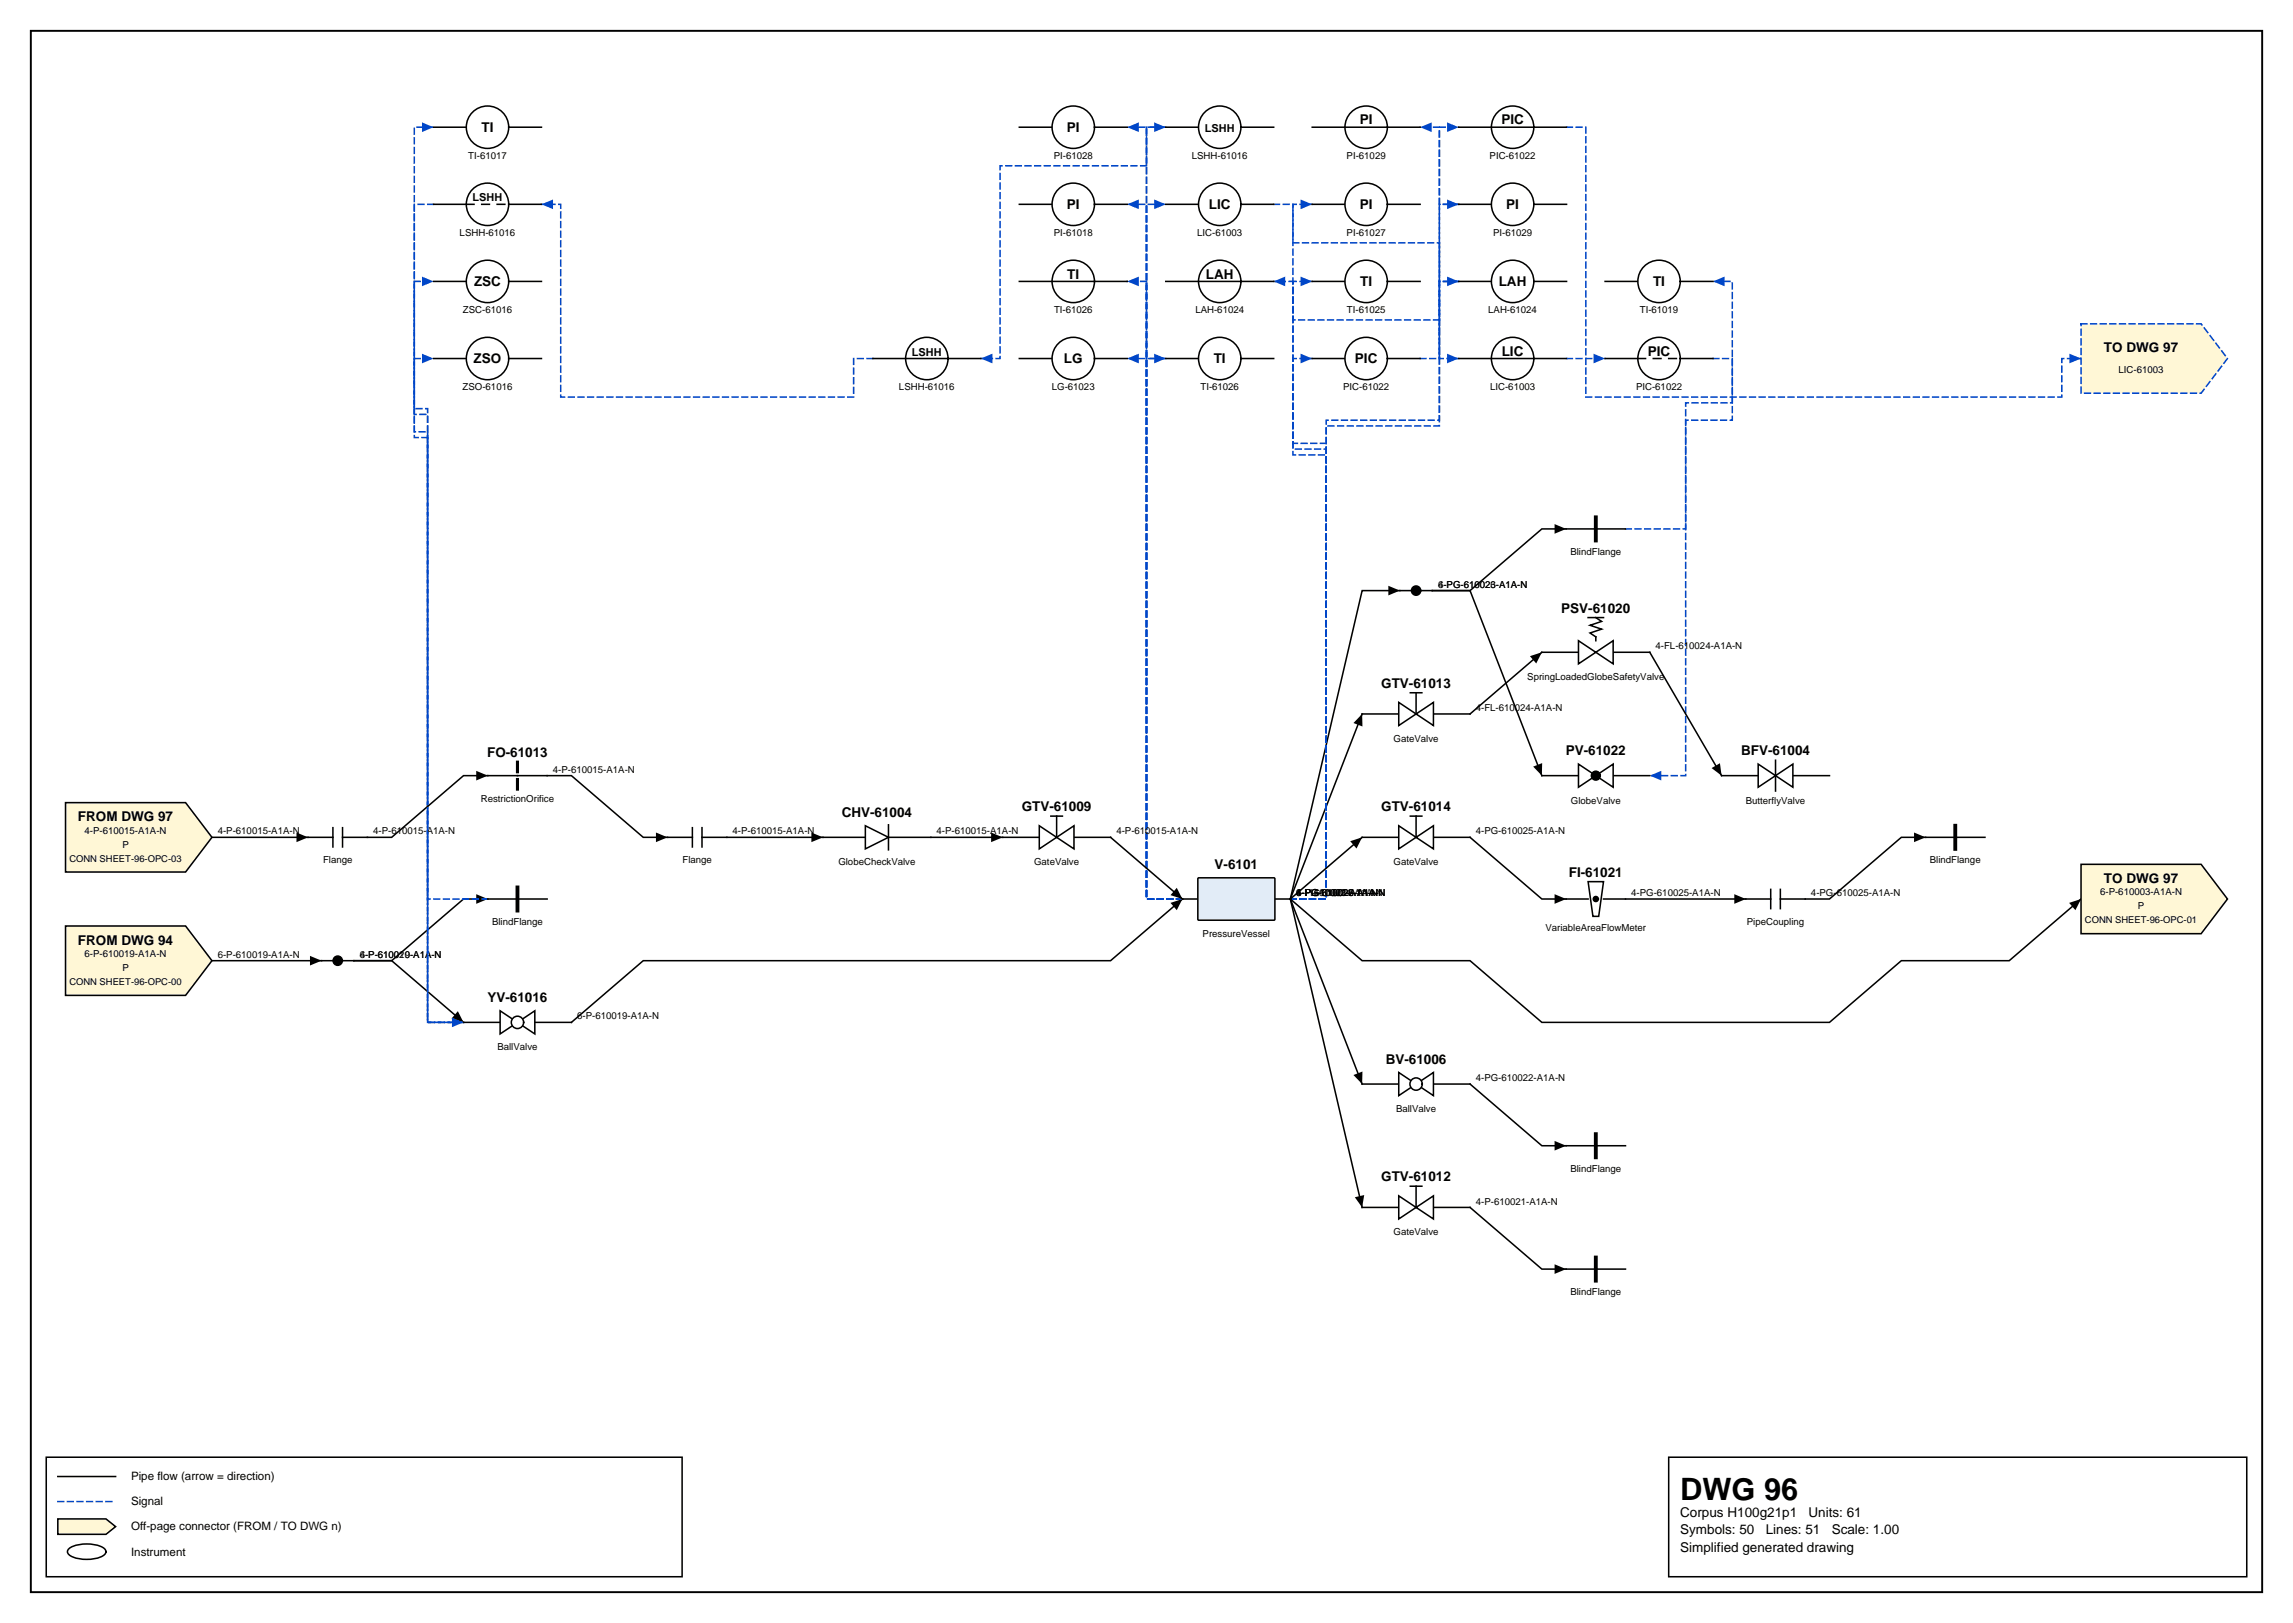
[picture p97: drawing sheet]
<svg xmlns="http://www.w3.org/2000/svg" width="420mm" height="297mm" viewBox="0 0 420 297" stroke-linecap="round" stroke-linejoin="round" font-family="sans-serif">
<defs><g id="words">
<text font-size="5.6" x="307.6" y="274.5">DWG 96</text>
<g font-size="2.5">
<text x="249" y="22.8">PI</text>
<text x="274.9" y="22.8">PIC</text>
<text x="88.2" y="24.1">TI</text>
<text x="195.3" y="24.1">PI</text>
<text x="195.3" y="38.3">PI</text>
<text x="221.3" y="38.3">LIC</text>
<text x="249" y="38.3">PI</text>
<text x="275.8" y="38.3">PI</text>
<text x="86.8" y="52.4">ZSC</text>
<text x="195.4" y="51">TI</text>
<text x="220.8" y="51">LAH</text>
<text x="249" y="52.4">TI</text>
<text x="274.4" y="52.4">LAH</text>
<text x="302.6" y="52.4">TI</text>
<text x="274.9" y="65.1">LIC</text>
<text x="301.7" y="65.1">PIC</text>
<text x="385.2" y="64.4">TO DWG 97</text>
<text x="86.7" y="66.5">ZSO</text>
<text x="194.8" y="66.5">LG</text>
<text x="222.2" y="66.5">TI</text>
<text x="248.1" y="66.5">PIC</text>
<text x="285.8" y="112.1">PSV-61020</text>
<text x="252.9" y="125.9">GTV-61013</text>
<text x="89.2" y="138.6">FO-61013</text>
<text x="286.7" y="138.3">PV-61022</text>
<text x="318.8" y="138.3">BFV-61004</text>
<text x="154.1" y="149.5">CHV-61004</text>
<text x="187.1" y="148.5">GTV-61009</text>
<text x="252.9" y="148.5">GTV-61014</text>
<text x="14.3" y="150.3">FROM DWG 97</text>
<text x="222.4" y="159.1">V-6101</text>
<text x="287.2" y="160.5">FI-61021</text>
<text x="385.2" y="161.6">TO DWG 97</text>
<text x="14.3" y="172.9">FROM DWG 94</text>
<text x="89.2" y="183.4">YV-61016</text>
<text x="253.7" y="194.7">BV-61006</text>
<text x="252.9" y="216.2">GTV-61012</text>
<text x="307.6" y="277.6">Corpus H100g21p1</text>
<text x="307.6" y="280.8">Symbols: 50</text>
<text x="323.3" y="280.8">Lines: 51</text>
<text x="331.1" y="277.6">Units: 61</text>
<text x="335.3" y="280.8">Scale: 1.00</text>
<text x="307.6" y="284">Simplified generated drawing</text>
</g>
<g font-size="2.1">
<text x="24" y="270.9">Pipe flow (arrow = direction)</text>
<text x="24" y="275.5">Signal</text>
<text x="24" y="280.1">Off-page connector (FROM / TO DWG n)</text>
<text x="24" y="284.7">Instrument</text>
</g>
<g font-size="2">
<text x="220.6" y="24.1">LSHH</text>
<text x="86.5" y="36.9">LSHH</text>
<text x="167" y="65.1">LSHH</text>
</g>
<g font-size="1.8">
<text x="85.7" y="29.1">TI-61017</text>
<text x="192.9" y="29.1">PI-61028</text>
<text x="218.2" y="29.1">LSHH-61016</text>
<text x="246.5" y="29.1">PI-61029</text>
<text x="272.7" y="29.1">PIC-61022</text>
<text x="84.2" y="43.2">LSHH-61016</text>
<text x="192.9" y="43.2">PI-61018</text>
<text x="219.2" y="43.2">LIC-61003</text>
<text x="246.5" y="43.2">PI-61027</text>
<text x="273.4" y="43.2">PI-61029</text>
<text x="84.7" y="57.3">ZSC-61016</text>
<text x="193" y="57.3">TI-61026</text>
<text x="218.8" y="57.3">LAH-61024</text>
<text x="246.6" y="57.3">TI-61025</text>
<text x="272.5" y="57.3">LAH-61024</text>
<text x="300.2" y="57.3">TI-61019</text>
<text x="84.7" y="71.4">ZSO-61016</text>
<text x="164.6" y="71.4">LSHH-61016</text>
<text x="192.6" y="71.4">LG-61023</text>
<text x="219.8" y="71.4">TI-61026</text>
<text x="245.9" y="71.4">PIC-61022</text>
<text x="272.8" y="71.4">LIC-61003</text>
<text x="299.5" y="71.4">PIC-61022</text>
<text x="387.9" y="68.4">LIC-61003</text>
<text x="287.5" y="101.6">BlindFlange</text>
<text x="263.3" y="107.6">4-PG-610023-A1A-N</text>
<text x="263.3" y="107.6">6-PG-610026-A1A-N</text>
<text x="303.1" y="118.9">4-FL-610024-A1A-N</text>
<text x="279.6" y="124.5">SpringLoadedGlobeSafetyValve</text>
<text x="270.2" y="130.1">4-FL-610024-A1A-N</text>
<text x="255.1" y="135.8">GateValve</text>
<text x="101.2" y="141.4">4-P-610015-A1A-N</text>
<text x="88" y="146.7">RestrictionOrifice</text>
<text x="287.6" y="147.1">GlobeValve</text>
<text x="319.6" y="147.1">ButterflyValve</text>
<text x="15.5" y="152.6">4-P-610015-A1A-N</text>
<text x="22.4" y="155.1">P</text>
<text x="39.9" y="152.7">4-P-610015-A1A-N</text>
<text x="68.3" y="152.7">4-P-610015-A1A-N</text>
<text x="134.1" y="152.7">4-P-610015-A1A-N</text>
<text x="171.5" y="152.7">4-P-610015-A1A-N</text>
<text x="204.4" y="152.7">4-P-610015-A1A-N</text>
<text x="270.2" y="152.7">4-PG-610025-A1A-N</text>
<text x="59.1" y="158">Flange</text>
<text x="124.9" y="158">Flange</text>
<text x="153.5" y="158.4">GlobeCheckValve</text>
<text x="189.3" y="158.4">GateValve</text>
<text x="255.1" y="158.4">GateValve</text>
<text x="353.3" y="158">BlindFlange</text>
<text x="237.3" y="164">4-PG-610022-A1A-N</text>
<text x="237.3" y="164">6-PG-610026-A1A-N</text>
<text x="237.3" y="164">4-FL-610024-A1A-N</text>
<text x="237.3" y="164">4-P-610021-A1A-N</text>
<text x="237.3" y="164">6-P-610003-A1A-N</text>
<text x="237.3" y="164">4-PG-610025-A1A-N</text>
<text x="298.7" y="164">4-PG-610025-A1A-N</text>
<text x="331.6" y="164">4-PG-610025-A1A-N</text>
<text x="384.5" y="163.9">6-P-610003-A1A-N</text>
<text x="391.4" y="166.4">P</text>
<text x="90.1" y="169.3">BlindFlange</text>
<text x="220.2" y="171.4">PressureVessel</text>
<text x="282.9" y="170.4">VariableAreaFlowMeter</text>
<text x="319.8" y="169.3">PipeCoupling</text>
<text x="15.5" y="175.2">6-P-610019-A1A-N</text>
<text x="22.4" y="177.7">P</text>
<text x="39.9" y="175.3">6-P-610019-A1A-N</text>
<text x="65.9" y="175.3">6-P-610019-A1A-N</text>
<text x="65.9" y="175.3">4-P-610020-A1A-N</text>
<text x="105.7" y="186.6">6-P-610019-A1A-N</text>
<text x="91.1" y="192.2">BallValve</text>
<text x="270.2" y="197.9">4-PG-610022-A1A-N</text>
<text x="255.6" y="203.5">BallValve</text>
<text x="287.5" y="214.5">BlindFlange</text>
<text x="270.2" y="220.5">4-P-610021-A1A-N</text>
<text x="255.1" y="226.1">GateValve</text>
<text x="287.5" y="237">BlindFlange</text>
</g>
<g font-size="1.7">
<text x="12.7" y="157.7">CONN SHEET-96-OPC-03</text>
<text x="381.7" y="169">CONN SHEET-96-OPC-01</text>
<text x="12.7" y="180.3">CONN SHEET-96-OPC-00</text>
</g>
</g></defs>
<path d="M5.6 5.6h408.6v285.8h-408.6z" fill="none" stroke="#000" stroke-width=".35"/>
<path d="M8.5 266.7h116.4v21.9h-116.4zM10.6 270.2h10.6M305.5 266.7h105.8v21.9h-105.8z" fill="none" stroke="#000" stroke-width=".28"/>
<path d="M10.6 274.8h10.6" fill="none" stroke="#0046c8" stroke-width=".28" stroke-dasharray="1.1 .7"/>
<path d="M10.6 278h8.8l1.8 1.4-1.8 1.4h-8.8z" fill="#fff7d6" stroke="#000" stroke-width=".28"/>
<path d="M89.3 164.5h-4.4l-13.2 11.3h-6.9h6.9l13.2 11.3M12.7 283.4a6.7 6.7 0 0 1 6.3 0 .72 .72 0 0 1 0 1.2 6.7 6.7 0 0 1-6.3 0 .72 .72 0 0 1 0-1.2z" fill="none" stroke="#000" stroke-width=".28"/>
<path d="M87.2 163.7l2.1 .8-2.1 .9zM83.8 185.1l1.1 2-2.2-.7z" fill="#000"/>
<path d="M286.8 23.3h3.5v42.3h3.6" fill="none" stroke="#0046c8" stroke-width=".28" stroke-dasharray="1.1 .7"/>
<path d="M291.7 64.7l2.2 .9-2.2 .9z" fill="#0046c8"/>
<path d="M297.6 96.8h11v-23.1h8.5v-22.2h-3.5" fill="none" stroke="#0046c8" stroke-width=".28" stroke-dasharray="1.1 .7"/>
<path d="M313.6 51.5l2.1-.9v1.8z" fill="#0046c8"/>
<path d="M38.8 153.2h17.6" fill="none" stroke="#000" stroke-width=".28"/>
<path d="M54.3 152.4l2.1 .8-2.1 .9z" fill="#000"/>
<path d="M213.4 65.6h-3.5v-14.1h-3.5" fill="none" stroke="#0046c8" stroke-width=".28" stroke-dasharray="1.1 .7"/>
<path d="M206.4 51.5l2.1-.9v1.8z" fill="#0046c8"/>
<path d="M84.9 187.1h-6.6v-112.3h-2.5v-9.2h3.6" fill="none" stroke="#0046c8" stroke-width=".28" stroke-dasharray="1.1 .7"/>
<path d="M77.3 64.7l2.1 .9-2.1 .9z" fill="#0046c8"/>
<path d="M216.5 164.5l-13.2 11.3h-85.5l-13.2 11.3" fill="none" stroke="#000" stroke-width=".28"/>
<path d="M214.3 165.2l2.2-.7-1.1 2.1z" fill="#000"/>
<path d="M84.9 187.1h-6.6v-111.3h-2.5v-24.3h3.6" fill="none" stroke="#0046c8" stroke-width=".28" stroke-dasharray="1.1 .7"/>
<path d="M77.3 50.6l2.1 .9-2.1 .9z" fill="#0046c8"/>
<path d="M233.2 37.4h3.5v7h26.8v21.2h3.6" fill="none" stroke="#0046c8" stroke-width=".28" stroke-dasharray="1.1 .7"/>
<path d="M264.9 64.7l2.2 .9-2.2 .9z" fill="#0046c8"/>
<path d="M269.1 198.4l13.2 11.3h4.4" fill="none" stroke="#000" stroke-width=".28"/>
<path d="M284.6 208.8l2.1 .9-2.1 .9z" fill="#000"/>
<path d="M213.4 23.3h-3.5v7h-26.8v35.3h-3.5" fill="none" stroke="#0046c8" stroke-width=".28" stroke-dasharray="1.1 .7"/>
<path d="M179.6 65.6l2.1-.9v1.8z" fill="#0046c8"/>
<path d="M286.7 96.8h-4.4l-13.2 11.3h-6.9h6.9l13.2 33.9M352.5 153.2h-4.4l-13.2 11.3h-4.4" fill="none" stroke="#000" stroke-width=".28"/>
<path d="M284.6 95.9l2.1 .9-2.1 .9zM280.7 140.3l1.6-.6v2.3zM350.4 152.4l2.1 .8-2.1 .9z" fill="#000"/>
<path d="M260 65.6h3.5v-42.3h3.6" fill="none" stroke="#0046c8" stroke-width=".28" stroke-dasharray="1.1 .7"/>
<path d="M264.9 22.4l2.2 .9-2.2 .9z" fill="#0046c8"/>
<path d="M313.6 65.6h3.5v11.3h-8.5v65.1h-6.6" fill="none" stroke="#0046c8" stroke-width=".28" stroke-dasharray="1.1 .7"/>
<path d="M302 142l2.2-.9v1.7z" fill="#0046c8"/>
<path d="M170.4 153.2h13.2" fill="none" stroke="#000" stroke-width=".28"/>
<path d="M181.5 152.4l2.1 .8-2.1 .9z" fill="#000"/>
<path d="M216.5 164.5h-6.6v-98.9h3.5" fill="none" stroke="#0046c8" stroke-width=".28" stroke-dasharray="1.1 .7"/>
<path d="M211.3 64.7l2.1 .9-2.1 .9z" fill="#0046c8"/>
<path d="M216.5 164.5h-6.6v-127.1h3.5" fill="none" stroke="#0046c8" stroke-width=".28" stroke-dasharray="1.1 .7"/>
<path d="M211.3 36.5l2.1 .9-2.1 .9z" fill="#0046c8"/>
<path d="M236.2 164.5l13.2 33.9" fill="none" stroke="#000" stroke-width=".28"/>
<path d="M247.8 196.7l1.6-.6v2.3z" fill="#000"/>
<path d="M216.5 164.5h-6.6v-141.2h3.5" fill="none" stroke="#0046c8" stroke-width=".28" stroke-dasharray="1.1 .7"/>
<path d="M211.3 22.4l2.1 .9-2.1 .9z" fill="#0046c8"/>
<path d="M256.3 108.1h-6.9l-13.2 56.4" fill="none" stroke="#000" stroke-width=".28"/>
<path d="M254.2 107.2l2.1 .9-2.1 .9z" fill="#000"/>
<path d="M236.2 164.5h6.6v-83.4h-6.1v-15.5h3.5" fill="none" stroke="#0046c8" stroke-width=".28" stroke-dasharray="1.1 .7"/>
<path d="M238.1 64.7l2.1 .9-2.1 .9z" fill="#0046c8"/>
<path d="M236.2 164.5h6.6v-82.3h-6.1v-30.7h3.5" fill="none" stroke="#0046c8" stroke-width=".28" stroke-dasharray="1.1 .7"/>
<path d="M238.1 50.6l2.1 .9-2.1 .9z" fill="#0046c8"/>
<path d="M236.2 164.5h6.6v-81.2h-6.1v-45.9h3.5" fill="none" stroke="#0046c8" stroke-width=".28" stroke-dasharray="1.1 .7"/>
<path d="M238.1 36.5l2.1 .9-2.1 .9z" fill="#0046c8"/>
<path d="M216.5 164.5h-6.6v-98.9h-3.5" fill="none" stroke="#0046c8" stroke-width=".28" stroke-dasharray="1.1 .7"/>
<path d="M206.4 65.6l2.1-.9v1.8z" fill="#0046c8"/>
<path d="M249.4 130.7l-13.2 33.8" fill="none" stroke="#000" stroke-width=".28"/>
<path d="M249.4 130.7v2.3l-1.6-.7z" fill="#000"/>
<path d="M216.5 164.5h-6.6v-127.1h-3.5" fill="none" stroke="#0046c8" stroke-width=".28" stroke-dasharray="1.1 .7"/>
<path d="M206.4 37.4l2.1-.9v1.8z" fill="#0046c8"/>
<path d="M216.5 164.5h-6.6v-141.2h-3.5" fill="none" stroke="#0046c8" stroke-width=".28" stroke-dasharray="1.1 .7"/>
<path d="M206.4 23.3l2.1-.9v1.8z" fill="#0046c8"/>
<path d="M236.2 164.5h6.6v-87.6h20.7v-25.4h3.6" fill="none" stroke="#0046c8" stroke-width=".28" stroke-dasharray="1.1 .7"/>
<path d="M264.9 50.6l2.2 .9-2.2 .9z" fill="#0046c8"/>
<path d="M236.2 164.5h6.6v-86.5h20.7v-40.6h3.6" fill="none" stroke="#0046c8" stroke-width=".28" stroke-dasharray="1.1 .7"/>
<path d="M264.9 36.5l2.2 .9-2.2 .9z" fill="#0046c8"/>
<path d="M249.4 153.2l-13.2 11.3M236.2 164.5l13.2 11.3h19.7l13.2 11.3h52.6l13.2-11.3h19.8l13.1-11.3M236.2 164.5l13.2 56.5" fill="none" stroke="#000" stroke-width=".28"/>
<path d="M247.2 154l2.2-.8-1 2.1zM378.8 165.2l2.2-.7-1 2.1zM248 219.1l1.8-.4-.4 2.3z" fill="#000"/>
<path d="M89.3 164.5h-11v-85.5h-2.5v-55.7h3.6" fill="none" stroke="#0046c8" stroke-width=".28" stroke-dasharray="1.1 .7"/>
<path d="M77.3 22.4l2.1 .9-2.1 .9z" fill="#0046c8"/>
<path d="M282.3 119.4l-13.2 11.3M89.3 142h-4.4l-13.2 11.2h-4.4M133.1 153.2h17.6" fill="none" stroke="#000" stroke-width=".28"/>
<path d="M280.1 120.1l2.2-.7-1 2zM87.2 141.1l2.1 .9-2.1 .8zM148.6 152.4l2.1 .8-2.1 .9z" fill="#000"/>
<path d="M159.8 65.6h-3.5v7.1h-53.6v-35.3h-3.6" fill="none" stroke="#0046c8" stroke-width=".28" stroke-dasharray="1.1 .7"/>
<path d="M99.1 37.4l2.1-.9v1.8z" fill="#0046c8"/>
<path d="M38.8 175.8h20.1M297.6 164.5h22" fill="none" stroke="#000" stroke-width=".28"/>
<path d="M56.8 174.9l2.1 .9-2.1 .9zM317.5 163.7l2.1 .8-2.1 .9z" fill="#000"/>
<path d="M286.8 65.6h3.5v7.1h87.2v-7.1h3.5" fill="none" stroke="#0046c8" stroke-width=".28" stroke-dasharray="1.1 .7"/>
<path d="M378.9 64.7l2.1 .9-2.1 .9z" fill="#0046c8"/>
<path d="M203.3 153.2l13.2 11.3" fill="none" stroke="#000" stroke-width=".28"/>
<path d="M215.4 162.5l1.1 2-2.2-.7z" fill="#000"/>
<path d="M267.1 51.5h-3.6v7.1h-26.8v-7.1h-3.5" fill="none" stroke="#0046c8" stroke-width=".28" stroke-dasharray="1.1 .7"/>
<path d="M233.2 51.5l2.1-.9v1.8z" fill="#0046c8"/>
<path d="M267.1 37.4h-3.6v-14.1h-3.5" fill="none" stroke="#0046c8" stroke-width=".28" stroke-dasharray="1.1 .7"/>
<path d="M260 23.3l2.1-.9v1.8z" fill="#0046c8"/>
<path d="M100.2 142h4.4l13.2 11.2h4.4M269.1 221l13.2 11.3h4.4" fill="none" stroke="#000" stroke-width=".28"/>
<path d="M120.1 152.4l2.1 .8-2.1 .9zM284.6 231.4l2.1 .9-2.1 .9z" fill="#000"/>
<path d="M79.4 37.4h-3.6v42.7h2.5v107h6.6" fill="none" stroke="#0046c8" stroke-width=".28" stroke-dasharray="1.1 .7"/>
<path d="M82.7 186.2l2.2 .9-2.2 .9z" fill="#0046c8"/>
<path d="M267.1 23.3h5.9M280.8 23.3h6M302 119.4l13.2 22.6M269.1 153.2l13.2 11.3h4.4M58.9 175.8h5.9" fill="none" stroke="#000" stroke-width=".28"/>
<path d="M313.4 140.6l1.5-.9 .3 2.3zM284.6 163.7l2.1 .8-2.1 .9z" fill="#000"/>
<circle cx="61.8" cy="175.8" r=".85" fill="#000" stroke="#000" stroke-width=".28"/>
<circle cx="276.9" cy="23.3" r="3.9" fill="#fff" stroke="#000" stroke-width=".28"/>
<path d="M273 23.3h7.8M286.7 96.8h10.9" fill="none" stroke="#000" stroke-width=".28"/>
<path d="M292.2 94.7v4.2" fill="none" stroke="#000" stroke-width=".71"/>
<path d="M12 146.9h22l4.8 6.3-4.8 6.4h-22z" fill="#fff7d6" stroke="#000" stroke-width=".28"/>
<path d="M213.4 65.6h6M227.2 65.6h6M286.7 232.3h10.9" fill="none" stroke="#000" stroke-width=".28"/>
<path d="M292.2 230.2v4.2" fill="none" stroke="#000" stroke-width=".71"/>
<circle cx="223.3" cy="65.6" r="3.9" fill="#fff" stroke="#000" stroke-width=".28"/>
<path d="M213.4 51.5h6M227.2 51.5h6" fill="none" stroke="#000" stroke-width=".28"/>
<circle cx="223.3" cy="51.5" r="3.9" fill="#fff" stroke="#000" stroke-width=".28"/>
<path d="M219.4 51.5h7.8M84.9 187.1h6.7M97.9 187.1h6.7" fill="none" stroke="#000" stroke-width=".28"/>
<g fill="#fff" stroke="#000" stroke-width=".28">
<path d="M91.6 185l6.3 4.2v-4.2l-6.3 4.2z"/>
<circle cx="94.7" cy="187.1" r="1.13"/>
</g>
<path d="M213.4 37.4h6M227.2 37.4h6" fill="none" stroke="#000" stroke-width=".28"/>
<circle cx="223.3" cy="37.4" r="3.9" fill="#fff" stroke="#000" stroke-width=".28"/>
<path d="M249.4 198.4h6.7M262.4 198.4h6.7" fill="none" stroke="#000" stroke-width=".28"/>
<g fill="#fff" stroke="#000" stroke-width=".28">
<path d="M256.1 196.3l6.3 4.2v-4.2l-6.3 4.2z"/>
<circle cx="259.3" cy="198.4" r="1.13"/>
</g>
<path d="M213.4 23.3h6M227.2 23.3h6" fill="none" stroke="#000" stroke-width=".28"/>
<circle cx="223.3" cy="23.3" r="3.9" fill="#fff" stroke="#000" stroke-width=".28"/>
<path d="M240.2 65.6h6M254 65.6h6M256.3 108.1h5.9M319.6 164.5h4.6M324.2 162.8v3.5M325.9 164.5h4.6M325.9 162.8v3.5" fill="none" stroke="#000" stroke-width=".28"/>
<circle cx="259.3" cy="108.1" r=".85" fill="#000" stroke="#000" stroke-width=".28"/>
<circle cx="250.1" cy="65.6" r="3.9" fill="#fff" stroke="#000" stroke-width=".28"/>
<path d="M293.9 65.6h6M307.6 65.6h6" fill="none" stroke="#000" stroke-width=".28"/>
<circle cx="303.7" cy="65.6" r="3.9" fill="#fff" stroke="#000" stroke-width=".28"/>
<path d="M299.9 65.6h1.4M302.7 65.6h1.4M305.5 65.6h1.4M315.2 142h6.7M328.2 142h6.7" fill="none" stroke="#000" stroke-width=".28"/>
<path d="M321.9 139.8l6.3 4.3v-4.3l-6.3 4.3z" fill="#fff" stroke="#000" stroke-width=".28"/>
<path d="M325.1 139.1v5.7M150.7 153.2h7.7M162.7 153.2h7.7" fill="none" stroke="#000" stroke-width=".28"/>
<path d="M158.4 151.1l4.3 2.1-4.3 2.2z" fill="#fff" stroke="#000" stroke-width=".28"/>
<path d="M79.4 65.6h6M93.1 65.6h6M162.7 151v4.5" fill="none" stroke="#000" stroke-width=".28"/>
<circle cx="89.3" cy="65.6" r="3.9" fill="#fff" stroke="#000" stroke-width=".28"/>
<path d="M240.2 51.5h6M254 51.5h6" fill="none" stroke="#000" stroke-width=".28"/>
<circle cx="250.1" cy="51.5" r="3.9" fill="#fff" stroke="#000" stroke-width=".28"/>
<path d="M216.5 164.5h2.8M233.4 164.5h2.8" fill="none" stroke="#000" stroke-width=".28"/>
<path d="M219.4 160.7h14v7.7h-14z" fill="#e2ecf7" stroke="#000" stroke-width=".28"/>
<path d="M240.2 37.4h6M254 37.4h6" fill="none" stroke="#000" stroke-width=".28"/>
<circle cx="250.1" cy="37.4" r="3.9" fill="#fff" stroke="#000" stroke-width=".28"/>
<path d="M240.2 23.3h6M254 23.3h6" fill="none" stroke="#000" stroke-width=".28"/>
<circle cx="250.1" cy="23.3" r="3.9" fill="#fff" stroke="#000" stroke-width=".28"/>
<path d="M246.2 23.3h7.8M282.3 142h6.7M295.3 142h6.7" fill="none" stroke="#000" stroke-width=".28"/>
<path d="M289 139.8l6.3 4.3v-4.3l-6.3 4.3z" fill="#fff" stroke="#000" stroke-width=".28"/>
<circle cx="292.2" cy="142" r=".81" fill="#000" stroke="#000" stroke-width=".28"/>
<path d="M293.9 51.5h6M307.6 51.5h6" fill="none" stroke="#000" stroke-width=".28"/>
<circle cx="303.7" cy="51.5" r="3.9" fill="#fff" stroke="#000" stroke-width=".28"/>
<path d="M186.6 65.6h6M200.4 65.6h6M89.3 164.5h10.9" fill="none" stroke="#000" stroke-width=".28"/>
<path d="M94.7 162.4v4.3" fill="none" stroke="#000" stroke-width=".71"/>
<circle cx="196.5" cy="65.6" r="3.9" fill="#fff" stroke="#000" stroke-width=".28"/>
<path d="M122.2 153.2h4.6M126.8 151.5v3.5M128.5 153.2h4.6M128.5 151.5v3.5" fill="none" stroke="#000" stroke-width=".28"/>
<path d="M381 59.3h22l4.8 6.3-4.8 6.4h-22z" fill="#fff7d6" stroke="#0046c8" stroke-width=".28" stroke-dasharray="1.1 .7"/>
<path d="M249.4 130.7h6.7M262.4 130.7h6.7" fill="none" stroke="#000" stroke-width=".28"/>
<path d="M256.1 128.6l6.3 4.2v-4.2l-6.3 4.2z" fill="#fff" stroke="#000" stroke-width=".28"/>
<path d="M186.6 51.5h6M200.4 51.5h6M258.2 126.8h2.1M259.3 126.8v3.9" fill="none" stroke="#000" stroke-width=".28"/>
<circle cx="196.5" cy="51.5" r="3.9" fill="#fff" stroke="#000" stroke-width=".28"/>
<path d="M192.6 51.5h7.8M159.8 65.6h6M173.6 65.6h6M56.4 153.2h4.5M60.9 151.5v3.5M62.7 153.2h4.6M62.7 151.5v3.5" fill="none" stroke="#000" stroke-width=".28"/>
<circle cx="169.7" cy="65.6" r="3.9" fill="#fff" stroke="#000" stroke-width=".28"/>
<path d="M165.8 65.6h7.8" fill="none" stroke="#000" stroke-width=".28"/>
<path d="M12 169.5h22l4.8 6.3-4.8 6.4h-22z" fill="#fff7d6" stroke="#000" stroke-width=".28"/>
<path d="M186.6 37.4h6M200.4 37.4h6M352.5 153.2h10.9" fill="none" stroke="#000" stroke-width=".28"/>
<path d="M358 151.1v4.3" fill="none" stroke="#000" stroke-width=".71"/>
<circle cx="196.5" cy="37.4" r="3.9" fill="#fff" stroke="#000" stroke-width=".28"/>
<path d="M186.6 23.3h6M200.4 23.3h6" fill="none" stroke="#000" stroke-width=".28"/>
<circle cx="196.5" cy="23.3" r="3.9" fill="#fff" stroke="#000" stroke-width=".28"/>
<path d="M79.4 51.5h6M93.1 51.5h6" fill="none" stroke="#000" stroke-width=".28"/>
<circle cx="89.3" cy="51.5" r="3.9" fill="#fff" stroke="#000" stroke-width=".28"/>
<path d="M286.7 164.5h4.1M293.6 164.5h4" fill="none" stroke="#000" stroke-width=".28"/>
<path d="M290.8 161.4h2.8l-.9 6.3h-1.1z" fill="#fff" stroke="#000" stroke-width=".28"/>
<circle cx="292.2" cy="164.5" r=".46" fill="#000" stroke="#000" stroke-width=".28"/>
<path d="M267.1 65.6h5.9M280.8 65.6h6" fill="none" stroke="#000" stroke-width=".28"/>
<circle cx="276.9" cy="65.6" r="3.9" fill="#fff" stroke="#000" stroke-width=".28"/>
<path d="M273 65.6h7.8M183.6 153.2h6.7M196.6 153.2h6.7" fill="none" stroke="#000" stroke-width=".28"/>
<path d="M190.3 151.1l6.3 4.3v-4.3l-6.3 4.3z" fill="#fff" stroke="#000" stroke-width=".28"/>
<path d="M267.1 51.5h5.9M280.8 51.5h6M192.4 149.4h2.1M193.4 149.4v3.8" fill="none" stroke="#000" stroke-width=".28"/>
<circle cx="276.9" cy="51.5" r="3.9" fill="#fff" stroke="#000" stroke-width=".28"/>
<path d="M267.1 37.4h5.9M280.8 37.4h6" fill="none" stroke="#000" stroke-width=".28"/>
<circle cx="276.9" cy="37.4" r="3.9" fill="#fff" stroke="#000" stroke-width=".28"/>
<path d="M89.3 142h10.9M249.4 221h6.7M262.4 221h6.7" fill="none" stroke="#000" stroke-width=".28"/>
<path d="M94.7 139.5v1.8M94.7 142.7v1.7" fill="none" stroke="#000" stroke-width=".56"/>
<path d="M256.1 218.9l6.3 4.2v-4.2l-6.3 4.2z" fill="#fff" stroke="#000" stroke-width=".28"/>
<path d="M79.4 37.4h6M93.1 37.4h6M258.2 217.1h2.1M259.3 217.1v3.9" fill="none" stroke="#000" stroke-width=".28"/>
<circle cx="89.3" cy="37.4" r="3.9" fill="#fff" stroke="#000" stroke-width=".28"/>
<path d="M79.4 23.3h6M85.4 37.4h1.4M88.2 37.4h1.4M91 37.4h1.4M93.1 23.3h6" fill="none" stroke="#000" stroke-width=".28"/>
<circle cx="89.3" cy="23.3" r="3.9" fill="#fff" stroke="#000" stroke-width=".28"/>
<path d="M381 158.2h22l4.8 6.3-4.8 6.4h-22z" fill="#fff7d6" stroke="#000" stroke-width=".28"/>
<path d="M249.4 153.2h6.7M262.4 153.2h6.7" fill="none" stroke="#000" stroke-width=".28"/>
<path d="M256.1 151.1l6.3 4.3v-4.3l-6.3 4.3z" fill="#fff" stroke="#000" stroke-width=".28"/>
<path d="M282.3 119.4h6.7M295.3 119.4h6.7M258.2 149.4h2.1M259.3 149.4v3.8M286.7 209.7h10.9" fill="none" stroke="#000" stroke-width=".28"/>
<path d="M292.2 207.6v4.2" fill="none" stroke="#000" stroke-width=".71"/>
<path d="M289 117.3l6.3 4.2v-4.2l-6.3 4.2z" fill="#fff" stroke="#000" stroke-width=".28"/>
<path d="M290.8 113h2.8M292.2 113l1 .7-2.1 .7 2.1 .7-2.1 .8 1.1 .7v.7" fill="none" stroke="#000" stroke-width=".28"/>
<use href="#words"/>
</svg>
